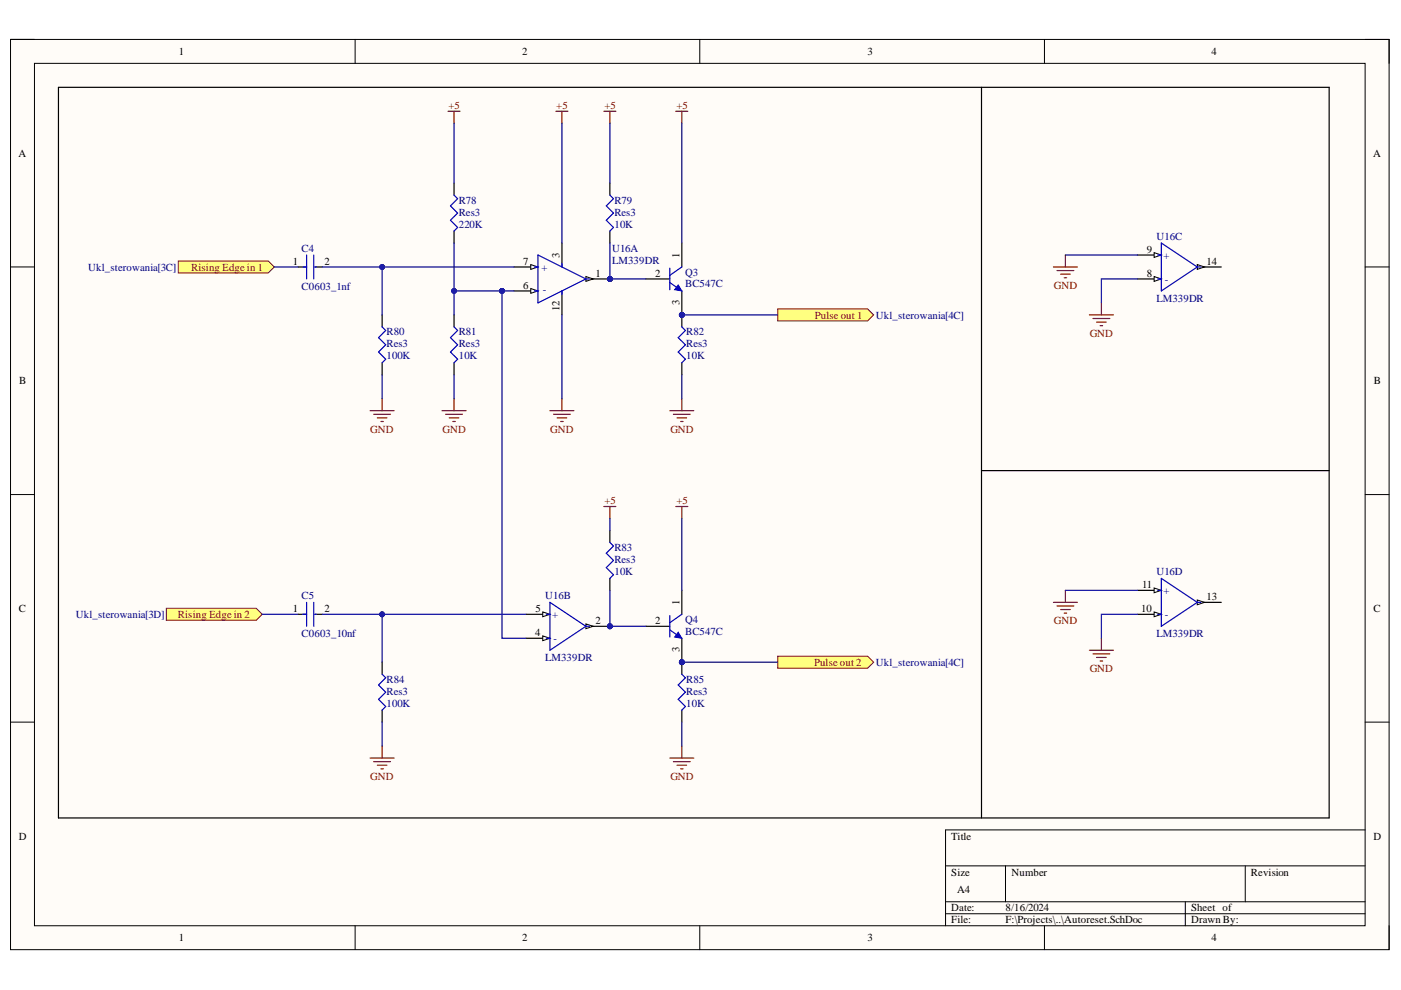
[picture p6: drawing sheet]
<svg xmlns="http://www.w3.org/2000/svg" width="297mm" height="210mm" viewBox="0 0 297 210" stroke-linecap="round" stroke-linejoin="round" font-family="sans-serif">
<defs><g id="words">
<g font-size="2.3">
<text x="37.9" y="11.7">1</text>
<text x="110.7" y="11.7">2</text>
<text x="183.9" y="11.7">3</text>
<text x="256.8" y="11.7">4</text>
<text x="3.9" y="33.3">A</text>
<text x="291.1" y="33.3">A</text>
<text x="243.1" y="53.6">9</text>
<text x="62.1" y="56.1">1</text>
<text x="68.8" y="56.1">2</text>
<text x="110.9" y="56.1">7</text>
<text x="118.6" y="54.6" transform="rotate(-90 118.6 54.6)">3</text>
<text x="126.2" y="58.7">1</text>
<text x="138.9" y="58.7">2</text>
<text x="144.1" y="54.6" transform="rotate(-90 144.1 54.6)">1</text>
<text x="243.1" y="58.7">8</text>
<text x="255.8" y="56.1">14</text>
<text x="110.9" y="61.2">6</text>
<text x="118.6" y="65.9" transform="rotate(-90 118.6 65.9)">12</text>
<text x="144.1" y="64.7" transform="rotate(-90 144.1 64.7)">3</text>
<text x="4.1" y="81.5">B</text>
<text x="291.3" y="81.5">B</text>
<text x="242.1" y="124.7">11</text>
<text x="4" y="129.8">C</text>
<text x="62.1" y="129.8">1</text>
<text x="68.8" y="129.8">2</text>
<text x="113.5" y="129.8">5</text>
<text x="144.1" y="128.2" transform="rotate(-90 144.1 128.2)">1</text>
<text x="242" y="129.8">10</text>
<text x="255.8" y="127.2">13</text>
<text x="291.2" y="129.8">C</text>
<text x="113.5" y="134.8">4</text>
<text x="126.2" y="132.3">2</text>
<text x="138.9" y="132.3">2</text>
<text x="144.1" y="138.3" transform="rotate(-90 144.1 138.3)">3</text>
<text x="4" y="178">D</text>
<text x="201.7" y="178">Title</text>
<text x="291.2" y="178">D</text>
<text x="201.7" y="185.6">Size</text>
<text x="214.5" y="185.6">Number</text>
<text x="265.2" y="185.6">Revision</text>
<text x="203" y="189.4">A4</text>
<text x="201.7" y="193.2">Date:</text>
<text x="201.7" y="195.8">File:</text>
<text x="213.2" y="193.2">8/16/2024</text>
<text x="213.2" y="195.8">F:\Projects\..\Autoreset.SchDoc</text>
<text x="252.5" y="193.2">Sheet of</text>
<text x="252.5" y="195.8">Drawn By:</text>
<text x="37.9" y="199.6">1</text>
<text x="110.7" y="199.6">2</text>
<text x="183.9" y="199.6">3</text>
<text x="256.8" y="199.6">4</text>
</g>
<g font-size="2.3" fill="#800000">
<text x="95.1" y="23.1">+5</text>
<text x="117.9" y="23.1">+5</text>
<text x="128.2" y="23.1">+5</text>
<text x="143.4" y="23.1">+5</text>
<text x="40.5" y="57.4">Rising Edge in 1</text>
<text x="223.4" y="61.2">GND</text>
<text x="172.8" y="67.5">Pulse out 1</text>
<text x="231" y="71.3">GND</text>
<text x="78.5" y="91.7">GND</text>
<text x="93.8" y="91.7">GND</text>
<text x="116.7" y="91.7">GND</text>
<text x="142.1" y="91.7">GND</text>
<text x="128.2" y="106.9">+5</text>
<text x="143.4" y="106.9">+5</text>
<text x="37.7" y="131">Rising Edge in 2</text>
<text x="223.4" y="132.3">GND</text>
<text x="172.6" y="141.2">Pulse out 2</text>
<text x="231" y="142.4">GND</text>
<text x="78.5" y="165.3">GND</text>
<text x="142.1" y="165.3">GND</text>
</g>
<g font-size="2.3" fill="#000080">
<text x="97.3" y="43.2">R78</text>
<text x="97.3" y="45.7">Res3</text>
<text x="130.3" y="43.2">R79</text>
<text x="130.3" y="45.7">Res3</text>
<text x="64" y="53.3">C4</text>
<text x="97.3" y="48.3">220K</text>
<text x="129.8" y="53.3">U16A</text>
<text x="130.3" y="48.3">10K</text>
<text x="245.2" y="50.8">U16C</text>
<text x="18.7" y="57.4">Ukl_sterowania[3C]</text>
<text x="114.8" y="57.4">+</text>
<text x="129.8" y="55.9">LM339DR</text>
<text x="145.3" y="58.4">Q3</text>
<text x="246.7" y="54.9">+</text>
<text x="247" y="59.9">-</text>
<text x="64" y="61.5">C0603_1nf</text>
<text x="115.1" y="62.2">-</text>
<text x="145.3" y="60.9">BC547C</text>
<text x="245.2" y="64">LM339DR</text>
<text x="82" y="71.1">R80</text>
<text x="97.3" y="71.1">R81</text>
<text x="145.5" y="71.1">R82</text>
<text x="185.7" y="67.5">Ukl_sterowania[4C]</text>
<text x="82" y="76.2">100K</text>
<text x="82" y="73.6">Res3</text>
<text x="97.3" y="76.2">10K</text>
<text x="97.3" y="73.6">Res3</text>
<text x="145.5" y="76.2">10K</text>
<text x="145.5" y="73.6">Res3</text>
<text x="130.3" y="116.8">R83</text>
<text x="130.3" y="119.4">Res3</text>
<text x="130.3" y="121.9">10K</text>
<text x="245.2" y="121.9">U16D</text>
<text x="246.7" y="126">+</text>
<text x="16.1" y="131">Ukl_sterowania[3D]</text>
<text x="64" y="127">C5</text>
<text x="115.6" y="127">U16B</text>
<text x="117.1" y="131">+</text>
<text x="247" y="131">-</text>
<text x="64" y="135.1">C0603_10nf</text>
<text x="117.3" y="136.1">-</text>
<text x="145.3" y="132">Q4</text>
<text x="145.3" y="134.6">BC547C</text>
<text x="245.2" y="135.1">LM339DR</text>
<text x="115.6" y="140.2">LM339DR</text>
<text x="185.7" y="141.2">Ukl_sterowania[4C]</text>
<text x="82" y="149.9">100K</text>
<text x="82" y="144.7">R84</text>
<text x="82" y="147.3">Res3</text>
<text x="145.5" y="149.9">10K</text>
<text x="145.5" y="144.7">R85</text>
<text x="145.5" y="147.3">Res3</text>
</g>
</g></defs>
<path d="M2.2 8.4h292.3v193h-292.3z" fill-rule="evenodd" fill="#fffcf8"/>
<path d="M2.2 8.4h292.3v193h-292.3z" fill="none" stroke="#000" stroke-width=".21"/>
<path d="M7.3 13.4h282.1v182.9h-282.1z" fill-rule="evenodd" fill="#fffcf8"/>
<g fill="none" stroke="#000" stroke-width=".21">
<path d="M2.2 8.4h5.1M7.3 13.4h282.1v182.9h-282.1zM75.3 8.4v5M148.4 8.4v5M221.4 8.4v5M289.4 8.4h5.1v5M2.2 56.6h5.1M289.4 56.6h5.1M2.2 104.9h5.1M289.4 104.9h5.1M2.2 153.1h5.1M289.4 153.1h5.1"/>
<path d="M289.4 176h-88.9v20.3M75.3 196.3v5.1M148.4 196.3v5.1M200.5 183.6h88.9M200.5 191.2h88.9M200.5 193.7h88.9M213.2 183.6v7.6M221.4 196.3v5.1M251.3 191.2v5.1M264 183.6v7.6M294.5 196.3v5.1"/>
</g>
<circle cx="129.3" cy="59.1" r=".51" fill="#000080"/>
<circle cx="129.3" cy="59.1" r=".51" fill="none" stroke="#000080" stroke-width=".21"/>
<path d="M109 56.6h5.1" fill="none" stroke="#000" stroke-width=".25"/>
<path d="M112.5 56.1l1.6 .5-1.6 .5z" fill="#f8fcff"/>
<path d="M112.5 56.1l1.6 .5-1.6 .5z" fill="none" stroke="#000" stroke-width=".21"/>
<path d="M109 61.7h5.1" fill="none" stroke="#000" stroke-width=".25"/>
<path d="M112.5 61.2l1.6 .5-1.6 .5z" fill="#f8fcff"/>
<path d="M112.5 61.2l1.6 .5-1.6 .5z" fill="none" stroke="#000" stroke-width=".21"/>
<path d="M124.2 59.1h5.1" fill="none" stroke="#000" stroke-width=".25"/>
<path d="M124.2 58.6l1.5 .5-1.5 .6z" fill="#f8fcff"/>
<path d="M124.2 58.6l1.5 .5-1.5 .6z" fill="none" stroke="#000" stroke-width=".21"/>
<circle cx="129.3" cy="59.1" r=".51" fill="#000080"/>
<circle cx="129.3" cy="59.1" r=".51" fill="none" stroke="#000080" stroke-width=".21"/>
<path d="M119.1 51.5v5.1M119.1 61.7v5.1" fill="none" stroke="#000" stroke-width=".25"/>
<path d="M113.3 56.6h.8M114.1 54.1l10.1 5-10.1 5.1zM119.1 55.8v.8M124.2 59.1h.8M113.3 61.7h.8M119.1 61.7v.7" fill="none" stroke="#00f" stroke-width=".25"/>
<circle cx="129.3" cy="132.8" r=".51" fill="#000080"/>
<circle cx="129.3" cy="132.8" r=".51" fill="none" stroke="#000080" stroke-width=".21"/>
<path d="M111.5 130.2h5.1" fill="none" stroke="#000" stroke-width=".25"/>
<path d="M115.1 129.7l1.5 .5-1.5 .6z" fill="#f8fcff"/>
<path d="M115.1 129.7l1.5 .5-1.5 .6z" fill="none" stroke="#000" stroke-width=".21"/>
<path d="M111.5 135.3h5.1" fill="none" stroke="#000" stroke-width=".25"/>
<path d="M115.1 134.8l1.5 .5-1.5 .5z" fill="#f8fcff"/>
<path d="M115.1 134.8l1.5 .5-1.5 .5z" fill="none" stroke="#000" stroke-width=".21"/>
<path d="M124.2 132.8h5.1" fill="none" stroke="#000" stroke-width=".25"/>
<path d="M124.2 132.3l1.5 .5-1.5 .5z" fill="#f8fcff"/>
<path d="M124.2 132.3l1.5 .5-1.5 .5z" fill="none" stroke="#000" stroke-width=".21"/>
<circle cx="129.3" cy="132.8" r=".51" fill="#000080"/>
<circle cx="129.3" cy="132.8" r=".51" fill="none" stroke="#000080" stroke-width=".21"/>
<path d="M115.8 130.2h.8M115.8 135.3h.8M116.6 127.7l7.6 5.1-7.6 5.1zM124.2 132.8h.8" fill="none" stroke="#00f" stroke-width=".25"/>
<path d="M241.1 54.1h5.1" fill="none" stroke="#000" stroke-width=".25"/>
<path d="M244.7 53.6l1.5 .5-1.5 .5z" fill="#f8fcff"/>
<path d="M244.7 53.6l1.5 .5-1.5 .5z" fill="none" stroke="#000" stroke-width=".21"/>
<path d="M241.1 59.1h5.1" fill="none" stroke="#000" stroke-width=".25"/>
<path d="M244.7 58.6l1.5 .5-1.5 .6z" fill="#f8fcff"/>
<path d="M244.7 58.6l1.5 .5-1.5 .6z" fill="none" stroke="#000" stroke-width=".21"/>
<path d="M253.8 56.6h5.1" fill="none" stroke="#000" stroke-width=".25"/>
<path d="M253.8 56.1l1.6 .5-1.6 .5z" fill="#f8fcff"/>
<path d="M253.8 56.1l1.6 .5-1.6 .5z" fill="none" stroke="#000" stroke-width=".21"/>
<path d="M245.5 54.1h.7M245.5 59.1h.7M246.2 51.5l7.6 5.1-7.6 5.1zM253.8 56.6h.8" fill="none" stroke="#00f" stroke-width=".25"/>
<path d="M241.1 125.2h5.1" fill="none" stroke="#000" stroke-width=".25"/>
<path d="M244.7 124.7l1.5 .5-1.5 .5z" fill="#f8fcff"/>
<path d="M244.7 124.7l1.5 .5-1.5 .5z" fill="none" stroke="#000" stroke-width=".21"/>
<path d="M241.1 130.3h5.1" fill="none" stroke="#000" stroke-width=".25"/>
<path d="M244.7 129.7l1.5 .6-1.5 .5z" fill="#f8fcff"/>
<path d="M244.7 129.7l1.5 .6-1.5 .5z" fill="none" stroke="#000" stroke-width=".21"/>
<path d="M253.8 127.7h5.1" fill="none" stroke="#000" stroke-width=".25"/>
<path d="M253.8 127.2l1.6 .5-1.6 .5z" fill="#f8fcff"/>
<path d="M253.8 127.2l1.6 .5-1.6 .5z" fill="none" stroke="#000" stroke-width=".21"/>
<path d="M245.5 125.2h.7M245.5 130.3h.7M246.2 122.6l7.6 5.1-7.6 5.1zM253.8 127.7h.8" fill="none" stroke="#00f" stroke-width=".25"/>
<circle cx="144.6" cy="66.8" r=".51" fill="#000080"/>
<circle cx="144.6" cy="66.8" r=".51" fill="none" stroke="#000080" stroke-width=".21"/>
<path d="M136.9 59.1h5.1M144.6 51.5v5.1M144.6 61.7v5.1" fill="none" stroke="#000" stroke-width=".25"/>
<circle cx="144.6" cy="66.8" r=".51" fill="#000080"/>
<circle cx="144.6" cy="66.8" r=".51" fill="none" stroke="#000080" stroke-width=".21"/>
<path d="M142 59.9l2.6 1.8M142 56.9v4.5M144.6 56.6l-2.6 1.8" fill="none" stroke="#00f" stroke-width=".25"/>
<path d="M143.8 60.4l.8 1.3-1.6-.3z" fill="#00f"/>
<path d="M143.8 60.4l.8 1.3-1.6-.3z" fill="none" stroke="#00f" stroke-width=".21"/>
<path d="M129.3 38.8v2.6M129.3 49v2.5" fill="none" stroke="#000" stroke-width=".25"/>
<path d="M129.3 41.4l.8 .7-1.6 1.6 1.6 1.5-1.6 1.5 1.6 1.5-.8 .8" fill="none" stroke="#00f" stroke-width=".25"/>
<path d="M128 23.6h2.6M129.3 23.6v2.5M143.3 23.6h2.5M144.6 23.6v2.5" fill="none" stroke="#800000" stroke-width=".25"/>
<circle cx="144.6" cy="66.8" r=".51" fill="#000080"/>
<circle cx="144.6" cy="66.8" r=".51" fill="none" stroke="#000080" stroke-width=".21"/>
<path d="M144.6 66.8v2.5" fill="none" stroke="#000" stroke-width=".25"/>
<circle cx="144.6" cy="66.8" r=".51" fill="#000080"/>
<circle cx="144.6" cy="66.8" r=".51" fill="none" stroke="#000080" stroke-width=".21"/>
<path d="M96.3 38.8v2.6M63.2 56.6h1.8M66.8 56.6h1.5M96.3 49v2.5M81 66.8v2.5M81 76.9v2.6M96.3 66.8v2.5M96.3 76.9v2.6M144.6 76.9v2.6" fill="none" stroke="#000" stroke-width=".25"/>
<path d="M64.2 56.6h.8M65 54.1v5M66.5 54.1v5M66.8 56.6h.2M96.3 41.4l.7 .7-1.5 1.6 1.5 1.5-1.5 1.5 1.5 1.5-.7 .8M81 69.3l.8 .8-1.5 1.5 1.5 1.5-1.5 1.5 1.5 1.6-.8 .7M96.3 69.3l.7 .8-1.5 1.5 1.5 1.5-1.5 1.5 1.5 1.6-.7 .7M144.6 69.3l.7 .8-1.5 1.5 1.5 1.5-1.5 1.5 1.5 1.6-.7 .7" fill="none" stroke="#00f" stroke-width=".25"/>
<g fill="none" stroke="#800000" stroke-width=".25">
<path d="M95 23.6h2.5M96.3 23.6v2.5M117.9 23.6h2.5M119.1 23.6v2.5M78.5 87.1h5.1M79.2 87.8h3.6M80 88.6h2M80.8 89.4h.5M81 84.5v2.6M93.7 87.1h5.1M94.5 87.8h3.5M95.3 88.6h2"/>
<path d="M96 89.4h.5M96.3 84.5v2.6M116.6 87.1h5.1M117.4 87.8h3.5M118.1 88.6h2.1M118.9 89.4h.5M119.1 84.5v2.6M142 87.1h5.1M142.8 87.8h3.5M143.5 88.6h2.1M144.3 89.4h.5M144.6 84.5v2.6"/>
</g>
<circle cx="144.6" cy="140.4" r=".51" fill="#000080"/>
<circle cx="144.6" cy="140.4" r=".51" fill="none" stroke="#000080" stroke-width=".21"/>
<path d="M136.9 132.8h5.1M144.6 125.2v5M144.6 135.3v5.1" fill="none" stroke="#000" stroke-width=".25"/>
<circle cx="144.6" cy="140.4" r=".51" fill="#000080"/>
<circle cx="144.6" cy="140.4" r=".51" fill="none" stroke="#000080" stroke-width=".21"/>
<path d="M142 133.5l2.6 1.8M142 130.5v4.6M144.6 130.2l-2.6 1.8" fill="none" stroke="#00f" stroke-width=".25"/>
<path d="M143.8 134.1l.8 1.2-1.6-.2z" fill="#00f"/>
<path d="M143.8 134.1l.8 1.2-1.6-.2z" fill="none" stroke="#00f" stroke-width=".21"/>
<path d="M129.3 112.5v2.5M129.3 122.6v2.6" fill="none" stroke="#000" stroke-width=".25"/>
<path d="M129.3 115l.8 .8-1.6 1.5 1.6 1.5-1.6 1.5 1.6 1.6-.8 .7" fill="none" stroke="#00f" stroke-width=".25"/>
<path d="M128 107.4h2.6M129.3 107.4v2.5M143.3 107.4h2.5M144.6 107.4v2.5" fill="none" stroke="#800000" stroke-width=".25"/>
<circle cx="144.6" cy="140.4" r=".51" fill="#000080"/>
<circle cx="144.6" cy="140.4" r=".51" fill="none" stroke="#000080" stroke-width=".21"/>
<path d="M144.6 140.4v2.5" fill="none" stroke="#000" stroke-width=".25"/>
<circle cx="144.6" cy="140.4" r=".51" fill="#000080"/>
<circle cx="144.6" cy="140.4" r=".51" fill="none" stroke="#000080" stroke-width=".21"/>
<path d="M63.2 130.2h1.8M66.8 130.2h1.5M81 140.4v2.5M81 150.6v2.5M144.6 150.6v2.5" fill="none" stroke="#000" stroke-width=".25"/>
<path d="M64.2 130.2h.8M65 127.7v5.1M66.5 127.7v5.1M66.8 130.2h.2M81 142.9l.8 .8-1.5 1.5 1.5 1.6-1.5 1.5 1.5 1.5-.8 .8M144.6 142.9l.7 .8-1.5 1.5 1.5 1.6-1.5 1.5 1.5 1.5-.7 .8" fill="none" stroke="#00f" stroke-width=".25"/>
<g fill="none" stroke="#800000" stroke-width=".25">
<path d="M223.3 56.6h5.1M224.1 57.4h3.6M224.9 58.1h2M225.6 58.9h.6M225.9 54.1v2.5M231 66.8h5.1M231.7 67.5h3.6M232.5 68.3h2M233.3 69.1h.5M233.5 64.2v2.6M223.3 127.7h5.1M224.1 128.5h3.6"/>
<path d="M224.9 129.2h2M225.6 130h.6M225.9 125.2v2.5M231 137.9h5.1M231.7 138.6h3.6M232.5 139.4h2M233.5 135.3v2.6M81 158.2v2.5M144.6 158.2v2.5M233.3 140.2h.5M78.5 160.7h5.1M79.2 161.5h3.6"/>
<path d="M80 162.2h2M80.8 163h.5M142 160.7h5.1M142.8 161.5h3.5M143.5 162.2h2.1M144.3 163h.5"/>
</g>
<path d="M37.8 55.3h19.1l1.2 1.3-1.2 1.3h-19.1z" fill-rule="evenodd" fill="#ffff80"/>
<path d="M37.8 55.3h19.1l1.2 1.3-1.2 1.3h-19.1z" fill="none" stroke="#800000" stroke-width=".21"/>
<path d="M35.3 129h19l1.3 1.2-1.3 1.3h-19z" fill-rule="evenodd" fill="#ffff80"/>
<path d="M35.3 129h19l1.3 1.2-1.3 1.3h-19z" fill="none" stroke="#800000" stroke-width=".21"/>
<path d="M164.9 65.5h19.1l1.2 1.3-1.2 1.2h-19.1z" fill-rule="evenodd" fill="#ffff80"/>
<path d="M164.9 65.5h19.1l1.2 1.3-1.2 1.2h-19.1z" fill="none" stroke="#800000" stroke-width=".21"/>
<path d="M164.9 139.1h19.1l1.2 1.3-1.2 1.3h-19.1z" fill-rule="evenodd" fill="#ffff80"/>
<path d="M164.9 139.1h19.1l1.2 1.3-1.2 1.3h-19.1z" fill="none" stroke="#800000" stroke-width=".21"/>
<path d="M12.4 18.5h269.4v154.9h-269.4zM208.1 18.5v154.9M208.1 99.8h73.7" fill="none" stroke="#000" stroke-width=".25"/>
<path d="M129.3 51.5v7.6" fill="none" stroke="#000080" stroke-width=".25"/>
<circle cx="129.3" cy="59.1" r=".51" fill="#000080"/>
<circle cx="129.3" cy="59.1" r=".51" fill="none" stroke="#000080" stroke-width=".21"/>
<path d="M96.3 26.1v12.7M129.3 26.1v12.7M144.6 26.1v25.4M129.3 59.1h7.6M81 79.5v5M96.3 79.5v5M144.6 79.5v5" fill="none" stroke="#000080" stroke-width=".25"/>
<circle cx="129.3" cy="59.1" r=".51" fill="#000080"/>
<circle cx="129.3" cy="59.1" r=".51" fill="none" stroke="#000080" stroke-width=".21"/>
<path d="M96.3 61.7h10.1" fill="none" stroke="#000080" stroke-width=".25"/>
<circle cx="106.4" cy="61.7" r=".51" fill="#000080"/>
<circle cx="106.4" cy="61.7" r=".51" fill="none" stroke="#000080" stroke-width=".21"/>
<circle cx="96.3" cy="61.7" r=".51" fill="#000080"/>
<circle cx="96.3" cy="61.7" r=".51" fill="none" stroke="#000080" stroke-width=".21"/>
<path d="M68.3 56.6h12.7v10.2" fill="none" stroke="#000080" stroke-width=".25"/>
<circle cx="81" cy="56.6" r=".51" fill="#000080"/>
<circle cx="81" cy="56.6" r=".51" fill="none" stroke="#000080" stroke-width=".21"/>
<path d="M81 56.6h28" fill="none" stroke="#000080" stroke-width=".25"/>
<circle cx="81" cy="56.6" r=".51" fill="#000080"/>
<circle cx="81" cy="56.6" r=".51" fill="none" stroke="#000080" stroke-width=".21"/>
<path d="M119.1 26.1v25.4M129.3 125.2v7.6" fill="none" stroke="#000080" stroke-width=".25"/>
<circle cx="129.3" cy="132.8" r=".51" fill="#000080"/>
<circle cx="129.3" cy="132.8" r=".51" fill="none" stroke="#000080" stroke-width=".21"/>
<path d="M129.3 109.9v2.6M129.3 132.8h7.6M81 153.1v5.1M144.6 153.1v5.1" fill="none" stroke="#000080" stroke-width=".25"/>
<circle cx="129.3" cy="132.8" r=".51" fill="#000080"/>
<circle cx="129.3" cy="132.8" r=".51" fill="none" stroke="#000080" stroke-width=".21"/>
<path d="M68.3 130.2h12.7v10.2" fill="none" stroke="#000080" stroke-width=".25"/>
<circle cx="81" cy="130.2" r=".51" fill="#000080"/>
<circle cx="81" cy="130.2" r=".51" fill="none" stroke="#000080" stroke-width=".21"/>
<path d="M81 130.2h30.5" fill="none" stroke="#000080" stroke-width=".25"/>
<circle cx="81" cy="130.2" r=".51" fill="#000080"/>
<circle cx="81" cy="130.2" r=".51" fill="none" stroke="#000080" stroke-width=".21"/>
<path d="M106.4 61.7v73.6h5.1M144.6 109.9v15.3" fill="none" stroke="#000080" stroke-width=".25"/>
<circle cx="106.4" cy="61.7" r=".51" fill="#000080"/>
<circle cx="106.4" cy="61.7" r=".51" fill="none" stroke="#000080" stroke-width=".21"/>
<path d="M106.4 61.7h2.6" fill="none" stroke="#000080" stroke-width=".25"/>
<circle cx="106.4" cy="61.7" r=".51" fill="#000080"/>
<circle cx="106.4" cy="61.7" r=".51" fill="none" stroke="#000080" stroke-width=".21"/>
<path d="M225.9 54.1h15.2M241.1 59.1h-7.6v5.1M144.6 66.8h20.3M225.9 125.2h15.2M241.1 130.3h-7.6v5" fill="none" stroke="#000080" stroke-width=".25"/>
<circle cx="144.6" cy="66.8" r=".51" fill="#000080"/>
<circle cx="144.6" cy="66.8" r=".51" fill="none" stroke="#000080" stroke-width=".21"/>
<path d="M144.6 140.4h20.3" fill="none" stroke="#000080" stroke-width=".25"/>
<circle cx="144.6" cy="140.4" r=".51" fill="#000080"/>
<circle cx="144.6" cy="140.4" r=".51" fill="none" stroke="#000080" stroke-width=".21"/>
<path d="M58.1 56.6h5.1M96.3 51.5v15.3M55.6 130.2h7.6" fill="none" stroke="#000080" stroke-width=".25"/>
<circle cx="96.3" cy="61.7" r=".51" fill="#000080"/>
<circle cx="96.3" cy="61.7" r=".51" fill="none" stroke="#000080" stroke-width=".21"/>
<path d="M119.1 66.8v17.7" fill="none" stroke="#000080" stroke-width=".25"/>
<use href="#words"/>
</svg>
